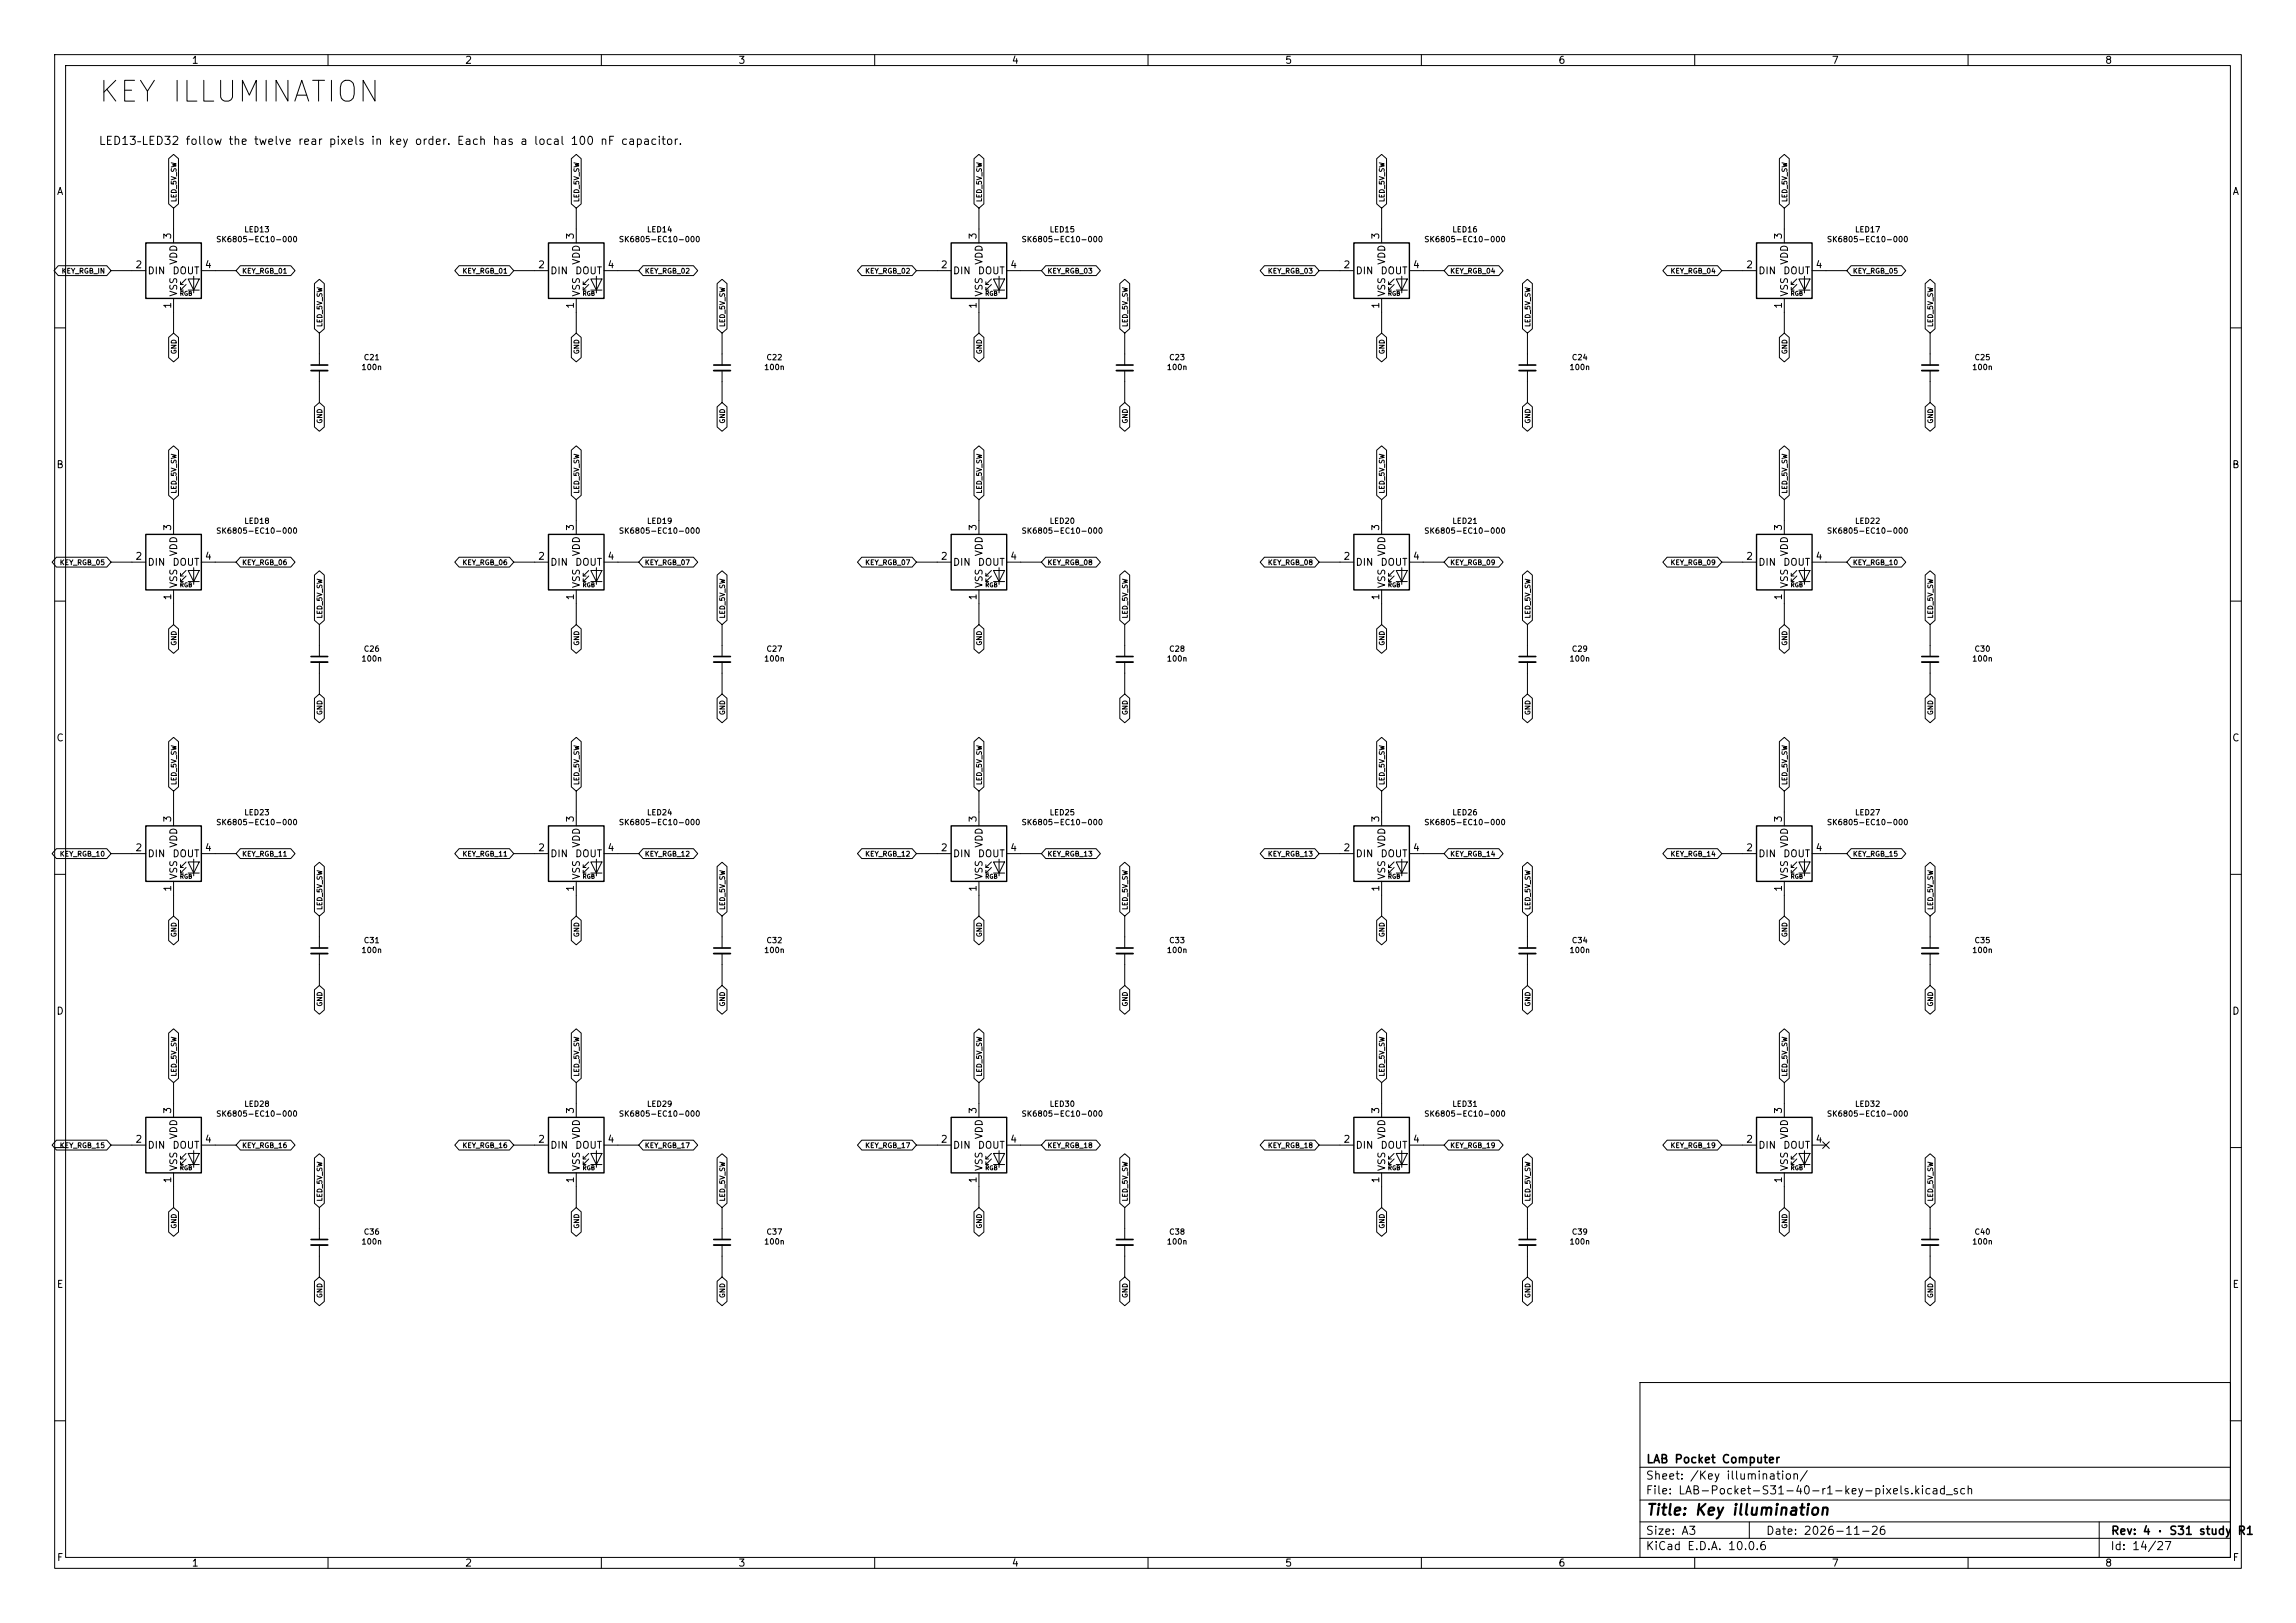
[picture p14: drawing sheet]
<svg xmlns="http://www.w3.org/2000/svg" width="420mm" height="297mm" viewBox="0 0 420 297" stroke-linecap="round" stroke-linejoin="round" font-family="sans-serif">
<defs><g id="words">
<text font-size="3.8" x="17.7" y="19.6">KEY ILLUMINATION</text>
<text font-size="2" x="301" y="277.8">Title: Key illumination</text>
<g font-size="1.5">
<text x="18" y="26.9">LED13–LED32 follow the twelve rear pixels in key order. Each has a local 100 nF capacitor.</text>
<text x="301" y="268.1">LAB Pocket Computer</text>
<text x="300.9" y="273.8">File: LAB-Pocket-S31-40-r1-key-pixels.kicad_sch</text>
<text x="300.9" y="271.1">Sheet: /Key illumination/</text>
<text x="300.9" y="281.2">Size: A3</text>
<text x="322.9" y="281.2">Date: 2026-11-26</text>
<text x="386" y="281.2">Rev: 4 · S31 study</text>
<text x="409.2" y="281.2">R1</text>
<text x="300.9" y="284">KiCad E.D.A. 10.0.6</text>
<text x="385.9" y="284">Id: 14/27</text>
</g>
<g font-size="1.3">
<text x="35" y="12">1</text>
<text x="85" y="12">2</text>
<text x="135" y="12">3</text>
<text x="185" y="12">4</text>
<text x="235" y="12">5</text>
<text x="285" y="12">6</text>
<text x="335" y="12">7</text>
<text x="385" y="12">8</text>
<text x="10.3" y="36">A</text>
<text x="408.3" y="36">A</text>
<text x="31.6" y="43.9" transform="rotate(-90 31.6 43.9)">3</text>
<text x="105.3" y="43.9" transform="rotate(-90 105.3 43.9)">3</text>
<text x="178.9" y="43.9" transform="rotate(-90 178.9 43.9)">3</text>
<text x="252.6" y="43.9" transform="rotate(-90 252.6 43.9)">3</text>
<text x="326.3" y="43.9" transform="rotate(-90 326.3 43.9)">3</text>
<text x="24.7" y="49.4">2</text>
<text x="26.9" y="50.5">DIN</text>
<text x="31.5" y="50.5">DOUT</text>
<text x="32.7" y="48.6" transform="rotate(-90 32.7 48.6)">VDD</text>
<text x="37.4" y="49.4">4</text>
<text x="98.3" y="49.4">2</text>
<text x="100.6" y="50.5">DIN</text>
<text x="105.1" y="50.5">DOUT</text>
<text x="106.4" y="48.6" transform="rotate(-90 106.4 48.6)">VDD</text>
<text x="111" y="49.4">4</text>
<text x="172" y="49.4">2</text>
<text x="174.2" y="50.5">DIN</text>
<text x="178.8" y="50.5">DOUT</text>
<text x="180" y="48.6" transform="rotate(-90 180 48.6)">VDD</text>
<text x="184.7" y="49.4">4</text>
<text x="245.6" y="49.4">2</text>
<text x="247.9" y="50.5">DIN</text>
<text x="252.4" y="50.5">DOUT</text>
<text x="253.7" y="48.6" transform="rotate(-90 253.7 48.6)">VDD</text>
<text x="258.3" y="49.4">4</text>
<text x="319.3" y="49.4">2</text>
<text x="321.5" y="50.5">DIN</text>
<text x="326.1" y="50.5">DOUT</text>
<text x="327.4" y="48.6" transform="rotate(-90 327.4 48.6)">VDD</text>
<text x="332" y="49.4">4</text>
<text x="31.6" y="56.6" transform="rotate(-90 31.6 56.6)">1</text>
<text x="32.7" y="54.4" transform="rotate(-90 32.7 54.4)">VSS</text>
<text x="105.3" y="56.6" transform="rotate(-90 105.3 56.6)">1</text>
<text x="106.4" y="54.4" transform="rotate(-90 106.4 54.4)">VSS</text>
<text x="178.9" y="56.6" transform="rotate(-90 178.9 56.6)">1</text>
<text x="180" y="54.4" transform="rotate(-90 180 54.4)">VSS</text>
<text x="252.6" y="56.6" transform="rotate(-90 252.6 56.6)">1</text>
<text x="253.7" y="54.4" transform="rotate(-90 253.7 54.4)">VSS</text>
<text x="326.3" y="56.6" transform="rotate(-90 326.3 56.6)">1</text>
<text x="327.4" y="54.4" transform="rotate(-90 327.4 54.4)">VSS</text>
<text x="10.2" y="86">B</text>
<text x="408.2" y="86">B</text>
<text x="31.6" y="97.3" transform="rotate(-90 31.6 97.3)">3</text>
<text x="32.7" y="101.9" transform="rotate(-90 32.7 101.9)">VDD</text>
<text x="105.3" y="97.3" transform="rotate(-90 105.3 97.3)">3</text>
<text x="106.4" y="101.9" transform="rotate(-90 106.4 101.9)">VDD</text>
<text x="178.9" y="97.3" transform="rotate(-90 178.9 97.3)">3</text>
<text x="180" y="101.9" transform="rotate(-90 180 101.9)">VDD</text>
<text x="252.6" y="97.3" transform="rotate(-90 252.6 97.3)">3</text>
<text x="253.7" y="101.9" transform="rotate(-90 253.7 101.9)">VDD</text>
<text x="326.3" y="97.3" transform="rotate(-90 326.3 97.3)">3</text>
<text x="327.4" y="101.9" transform="rotate(-90 327.4 101.9)">VDD</text>
<text x="24.7" y="102.7">2</text>
<text x="26.9" y="103.8">DIN</text>
<text x="31.5" y="103.8">DOUT</text>
<text x="32.7" y="107.7" transform="rotate(-90 32.7 107.7)">VSS</text>
<text x="37.4" y="102.7">4</text>
<text x="98.3" y="102.7">2</text>
<text x="100.6" y="103.8">DIN</text>
<text x="105.1" y="103.8">DOUT</text>
<text x="106.4" y="107.7" transform="rotate(-90 106.4 107.7)">VSS</text>
<text x="111" y="102.7">4</text>
<text x="172" y="102.7">2</text>
<text x="174.2" y="103.8">DIN</text>
<text x="178.8" y="103.8">DOUT</text>
<text x="180" y="107.7" transform="rotate(-90 180 107.7)">VSS</text>
<text x="184.7" y="102.7">4</text>
<text x="245.6" y="102.7">2</text>
<text x="247.9" y="103.8">DIN</text>
<text x="252.4" y="103.8">DOUT</text>
<text x="253.7" y="107.7" transform="rotate(-90 253.7 107.7)">VSS</text>
<text x="258.3" y="102.7">4</text>
<text x="319.3" y="102.7">2</text>
<text x="321.5" y="103.8">DIN</text>
<text x="326.1" y="103.8">DOUT</text>
<text x="327.4" y="107.7" transform="rotate(-90 327.4 107.7)">VSS</text>
<text x="332" y="102.7">4</text>
<text x="31.6" y="110" transform="rotate(-90 31.6 110)">1</text>
<text x="105.3" y="110" transform="rotate(-90 105.3 110)">1</text>
<text x="178.9" y="110" transform="rotate(-90 178.9 110)">1</text>
<text x="252.6" y="110" transform="rotate(-90 252.6 110)">1</text>
<text x="326.3" y="110" transform="rotate(-90 326.3 110)">1</text>
<text x="10.2" y="136">C</text>
<text x="408.2" y="136">C</text>
<text x="31.6" y="150.6" transform="rotate(-90 31.6 150.6)">3</text>
<text x="32.7" y="155.2" transform="rotate(-90 32.7 155.2)">VDD</text>
<text x="105.3" y="150.6" transform="rotate(-90 105.3 150.6)">3</text>
<text x="106.4" y="155.2" transform="rotate(-90 106.4 155.2)">VDD</text>
<text x="178.9" y="150.6" transform="rotate(-90 178.9 150.6)">3</text>
<text x="180" y="155.2" transform="rotate(-90 180 155.2)">VDD</text>
<text x="252.6" y="150.6" transform="rotate(-90 252.6 150.6)">3</text>
<text x="253.7" y="155.2" transform="rotate(-90 253.7 155.2)">VDD</text>
<text x="326.3" y="150.6" transform="rotate(-90 326.3 150.6)">3</text>
<text x="327.4" y="155.2" transform="rotate(-90 327.4 155.2)">VDD</text>
<text x="24.7" y="156.1">2</text>
<text x="26.9" y="157.2">DIN</text>
<text x="31.5" y="157.2">DOUT</text>
<text x="32.7" y="161.1" transform="rotate(-90 32.7 161.1)">VSS</text>
<text x="37.4" y="156.1">4</text>
<text x="98.3" y="156.1">2</text>
<text x="100.6" y="157.2">DIN</text>
<text x="105.1" y="157.2">DOUT</text>
<text x="106.4" y="161.1" transform="rotate(-90 106.4 161.1)">VSS</text>
<text x="111" y="156.1">4</text>
<text x="172" y="156.1">2</text>
<text x="174.2" y="157.2">DIN</text>
<text x="178.8" y="157.2">DOUT</text>
<text x="180" y="161.1" transform="rotate(-90 180 161.1)">VSS</text>
<text x="184.7" y="156.1">4</text>
<text x="245.6" y="156.1">2</text>
<text x="247.9" y="157.2">DIN</text>
<text x="252.4" y="157.2">DOUT</text>
<text x="253.7" y="161.1" transform="rotate(-90 253.7 161.1)">VSS</text>
<text x="258.3" y="156.1">4</text>
<text x="319.3" y="156.1">2</text>
<text x="321.5" y="157.2">DIN</text>
<text x="326.1" y="157.2">DOUT</text>
<text x="327.4" y="161.1" transform="rotate(-90 327.4 161.1)">VSS</text>
<text x="332" y="156.1">4</text>
<text x="31.6" y="163.3" transform="rotate(-90 31.6 163.3)">1</text>
<text x="105.3" y="163.3" transform="rotate(-90 105.3 163.3)">1</text>
<text x="178.9" y="163.3" transform="rotate(-90 178.9 163.3)">1</text>
<text x="252.6" y="163.3" transform="rotate(-90 252.6 163.3)">1</text>
<text x="326.3" y="163.3" transform="rotate(-90 326.3 163.3)">1</text>
<text x="10.2" y="186">D</text>
<text x="408.2" y="186">D</text>
<text x="31.6" y="203.9" transform="rotate(-90 31.6 203.9)">3</text>
<text x="105.3" y="203.9" transform="rotate(-90 105.3 203.9)">3</text>
<text x="178.9" y="203.9" transform="rotate(-90 178.9 203.9)">3</text>
<text x="252.6" y="203.9" transform="rotate(-90 252.6 203.9)">3</text>
<text x="326.3" y="203.9" transform="rotate(-90 326.3 203.9)">3</text>
<text x="24.7" y="209.4">2</text>
<text x="32.7" y="208.6" transform="rotate(-90 32.7 208.6)">VDD</text>
<text x="37.4" y="209.4">4</text>
<text x="98.3" y="209.4">2</text>
<text x="106.4" y="208.6" transform="rotate(-90 106.4 208.6)">VDD</text>
<text x="111" y="209.4">4</text>
<text x="172" y="209.4">2</text>
<text x="180" y="208.6" transform="rotate(-90 180 208.6)">VDD</text>
<text x="184.7" y="209.4">4</text>
<text x="245.6" y="209.4">2</text>
<text x="253.7" y="208.6" transform="rotate(-90 253.7 208.6)">VDD</text>
<text x="258.3" y="209.4">4</text>
<text x="319.3" y="209.4">2</text>
<text x="327.4" y="208.6" transform="rotate(-90 327.4 208.6)">VDD</text>
<text x="332" y="209.4">4</text>
<text x="26.9" y="210.5">DIN</text>
<text x="31.5" y="210.5">DOUT</text>
<text x="32.7" y="214.4" transform="rotate(-90 32.7 214.4)">VSS</text>
<text x="100.6" y="210.5">DIN</text>
<text x="105.1" y="210.5">DOUT</text>
<text x="106.4" y="214.4" transform="rotate(-90 106.4 214.4)">VSS</text>
<text x="174.2" y="210.5">DIN</text>
<text x="178.8" y="210.5">DOUT</text>
<text x="180" y="214.4" transform="rotate(-90 180 214.4)">VSS</text>
<text x="247.9" y="210.5">DIN</text>
<text x="252.4" y="210.5">DOUT</text>
<text x="253.7" y="214.4" transform="rotate(-90 253.7 214.4)">VSS</text>
<text x="321.5" y="210.5">DIN</text>
<text x="326.1" y="210.5">DOUT</text>
<text x="327.4" y="214.4" transform="rotate(-90 327.4 214.4)">VSS</text>
<text x="31.6" y="216.6" transform="rotate(-90 31.6 216.6)">1</text>
<text x="105.3" y="216.6" transform="rotate(-90 105.3 216.6)">1</text>
<text x="178.9" y="216.6" transform="rotate(-90 178.9 216.6)">1</text>
<text x="252.6" y="216.6" transform="rotate(-90 252.6 216.6)">1</text>
<text x="326.3" y="216.6" transform="rotate(-90 326.3 216.6)">1</text>
<text x="10.3" y="236">E</text>
<text x="408.3" y="236">E</text>
<text x="10.3" y="286">F</text>
<text x="35" y="287">1</text>
<text x="85" y="287">2</text>
<text x="135" y="287">3</text>
<text x="185" y="287">4</text>
<text x="235" y="287">5</text>
<text x="285" y="287">6</text>
<text x="335" y="287">7</text>
<text x="385" y="287">8</text>
<text x="408.3" y="286">F</text>
</g>
<g font-size="1">
<text x="39.4" y="44.6">SK6805-EC10-000</text>
<text x="44.6" y="42.8">LED13</text>
<text x="113.1" y="44.6">SK6805-EC10-000</text>
<text x="118.3" y="42.8">LED14</text>
<text x="186.8" y="44.6">SK6805-EC10-000</text>
<text x="191.9" y="42.8">LED15</text>
<text x="260.4" y="44.6">SK6805-EC10-000</text>
<text x="265.6" y="42.8">LED16</text>
<text x="334.1" y="44.6">SK6805-EC10-000</text>
<text x="339.2" y="42.8">LED17</text>
<text x="66" y="68">100n</text>
<text x="66.4" y="66.2">C21</text>
<text x="139.7" y="68">100n</text>
<text x="140.1" y="66.2">C22</text>
<text x="213.3" y="68">100n</text>
<text x="213.8" y="66.2">C23</text>
<text x="287" y="68">100n</text>
<text x="287.4" y="66.2">C24</text>
<text x="360.7" y="68">100n</text>
<text x="361.1" y="66.2">C25</text>
<text x="39.4" y="97.9">SK6805-EC10-000</text>
<text x="44.6" y="96.1">LED18</text>
<text x="113.1" y="97.9">SK6805-EC10-000</text>
<text x="118.3" y="96.1">LED19</text>
<text x="186.8" y="97.9">SK6805-EC10-000</text>
<text x="191.9" y="96.1">LED20</text>
<text x="260.4" y="97.9">SK6805-EC10-000</text>
<text x="265.6" y="96.1">LED21</text>
<text x="334.1" y="97.9">SK6805-EC10-000</text>
<text x="339.2" y="96.1">LED22</text>
<text x="66.4" y="119.5">C26</text>
<text x="140.1" y="119.5">C27</text>
<text x="213.8" y="119.5">C28</text>
<text x="287.4" y="119.5">C29</text>
<text x="361.1" y="119.5">C30</text>
<text x="66" y="121.3">100n</text>
<text x="139.7" y="121.3">100n</text>
<text x="213.3" y="121.3">100n</text>
<text x="287" y="121.3">100n</text>
<text x="360.7" y="121.3">100n</text>
<text x="44.6" y="149.4">LED23</text>
<text x="118.3" y="149.4">LED24</text>
<text x="191.9" y="149.4">LED25</text>
<text x="265.6" y="149.4">LED26</text>
<text x="339.2" y="149.4">LED27</text>
<text x="39.4" y="151.2">SK6805-EC10-000</text>
<text x="113.1" y="151.2">SK6805-EC10-000</text>
<text x="186.8" y="151.2">SK6805-EC10-000</text>
<text x="260.4" y="151.2">SK6805-EC10-000</text>
<text x="334.1" y="151.2">SK6805-EC10-000</text>
<text x="66.4" y="172.8">C31</text>
<text x="140.1" y="172.8">C32</text>
<text x="213.8" y="172.8">C33</text>
<text x="287.4" y="172.8">C34</text>
<text x="361.1" y="172.8">C35</text>
<text x="66" y="174.6">100n</text>
<text x="139.7" y="174.6">100n</text>
<text x="213.3" y="174.6">100n</text>
<text x="287" y="174.6">100n</text>
<text x="360.7" y="174.6">100n</text>
<text x="44.6" y="202.8">LED28</text>
<text x="118.3" y="202.8">LED29</text>
<text x="191.9" y="202.8">LED30</text>
<text x="265.6" y="202.8">LED31</text>
<text x="339.2" y="202.8">LED32</text>
<text x="39.4" y="204.6">SK6805-EC10-000</text>
<text x="113.1" y="204.6">SK6805-EC10-000</text>
<text x="186.8" y="204.6">SK6805-EC10-000</text>
<text x="260.4" y="204.6">SK6805-EC10-000</text>
<text x="334.1" y="204.6">SK6805-EC10-000</text>
<text x="66" y="228">100n</text>
<text x="66.4" y="226.2">C36</text>
<text x="139.7" y="228">100n</text>
<text x="140.1" y="226.2">C37</text>
<text x="213.3" y="228">100n</text>
<text x="213.8" y="226.2">C38</text>
<text x="287" y="228">100n</text>
<text x="287.4" y="226.2">C39</text>
<text x="360.7" y="228">100n</text>
<text x="361.1" y="226.2">C40</text>
</g>
<g font-size=".9">
<text x="32.5" y="37.1" transform="rotate(-90 32.5 37.1)">LED_5V_SW</text>
<text x="106.2" y="37.1" transform="rotate(-90 106.2 37.1)">LED_5V_SW</text>
<text x="179.8" y="37.1" transform="rotate(-90 179.8 37.1)">LED_5V_SW</text>
<text x="253.5" y="37.1" transform="rotate(-90 253.5 37.1)">LED_5V_SW</text>
<text x="327.1" y="37.1" transform="rotate(-90 327.1 37.1)">LED_5V_SW</text>
<text x="11.2" y="50.3">KEY_RGB_IN</text>
<text x="44.2" y="50.3">KEY_RGB_01</text>
<text x="84.5" y="50.3">KEY_RGB_01</text>
<text x="117.9" y="50.3">KEY_RGB_02</text>
<text x="158.2" y="50.3">KEY_RGB_02</text>
<text x="191.5" y="50.3">KEY_RGB_03</text>
<text x="231.8" y="50.3">KEY_RGB_03</text>
<text x="265.2" y="50.3">KEY_RGB_04</text>
<text x="305.5" y="50.3">KEY_RGB_04</text>
<text x="338.8" y="50.3">KEY_RGB_05</text>
<text x="59.2" y="59.9" transform="rotate(-90 59.2 59.9)">LED_5V_SW</text>
<text x="132.8" y="59.9" transform="rotate(-90 132.8 59.9)">LED_5V_SW</text>
<text x="206.5" y="59.9" transform="rotate(-90 206.5 59.9)">LED_5V_SW</text>
<text x="280.1" y="59.9" transform="rotate(-90 280.1 59.9)">LED_5V_SW</text>
<text x="353.8" y="59.9" transform="rotate(-90 353.8 59.9)">LED_5V_SW</text>
<text x="32.5" y="64.9" transform="rotate(-90 32.5 64.9)">GND</text>
<text x="106.2" y="64.9" transform="rotate(-90 106.2 64.9)">GND</text>
<text x="179.8" y="64.9" transform="rotate(-90 179.8 64.9)">GND</text>
<text x="253.5" y="64.9" transform="rotate(-90 253.5 64.9)">GND</text>
<text x="327.1" y="64.9" transform="rotate(-90 327.1 64.9)">GND</text>
<text x="59.2" y="77.6" transform="rotate(-90 59.2 77.6)">GND</text>
<text x="132.8" y="77.6" transform="rotate(-90 132.8 77.6)">GND</text>
<text x="206.5" y="77.6" transform="rotate(-90 206.5 77.6)">GND</text>
<text x="280.1" y="77.6" transform="rotate(-90 280.1 77.6)">GND</text>
<text x="353.8" y="77.6" transform="rotate(-90 353.8 77.6)">GND</text>
<text x="32.5" y="90.4" transform="rotate(-90 32.5 90.4)">LED_5V_SW</text>
<text x="106.2" y="90.4" transform="rotate(-90 106.2 90.4)">LED_5V_SW</text>
<text x="179.8" y="90.4" transform="rotate(-90 179.8 90.4)">LED_5V_SW</text>
<text x="253.5" y="90.4" transform="rotate(-90 253.5 90.4)">LED_5V_SW</text>
<text x="327.1" y="90.4" transform="rotate(-90 327.1 90.4)">LED_5V_SW</text>
<text x="10.8" y="103.6">KEY_RGB_05</text>
<text x="44.2" y="103.6">KEY_RGB_06</text>
<text x="84.5" y="103.6">KEY_RGB_06</text>
<text x="117.9" y="103.6">KEY_RGB_07</text>
<text x="158.2" y="103.6">KEY_RGB_07</text>
<text x="191.5" y="103.6">KEY_RGB_08</text>
<text x="231.8" y="103.6">KEY_RGB_08</text>
<text x="265.2" y="103.6">KEY_RGB_09</text>
<text x="305.5" y="103.6">KEY_RGB_09</text>
<text x="338.8" y="103.6">KEY_RGB_10</text>
<text x="59.2" y="113.3" transform="rotate(-90 59.2 113.3)">LED_5V_SW</text>
<text x="132.8" y="113.3" transform="rotate(-90 132.8 113.3)">LED_5V_SW</text>
<text x="206.5" y="113.3" transform="rotate(-90 206.5 113.3)">LED_5V_SW</text>
<text x="280.1" y="113.3" transform="rotate(-90 280.1 113.3)">LED_5V_SW</text>
<text x="353.8" y="113.3" transform="rotate(-90 353.8 113.3)">LED_5V_SW</text>
<text x="32.5" y="118.2" transform="rotate(-90 32.5 118.2)">GND</text>
<text x="106.2" y="118.2" transform="rotate(-90 106.2 118.2)">GND</text>
<text x="179.8" y="118.2" transform="rotate(-90 179.8 118.2)">GND</text>
<text x="253.5" y="118.2" transform="rotate(-90 253.5 118.2)">GND</text>
<text x="327.1" y="118.2" transform="rotate(-90 327.1 118.2)">GND</text>
<text x="59.2" y="130.9" transform="rotate(-90 59.2 130.9)">GND</text>
<text x="132.8" y="130.9" transform="rotate(-90 132.8 130.9)">GND</text>
<text x="206.5" y="130.9" transform="rotate(-90 206.5 130.9)">GND</text>
<text x="280.1" y="130.9" transform="rotate(-90 280.1 130.9)">GND</text>
<text x="353.8" y="130.9" transform="rotate(-90 353.8 130.9)">GND</text>
<text x="32.5" y="143.8" transform="rotate(-90 32.5 143.8)">LED_5V_SW</text>
<text x="106.2" y="143.8" transform="rotate(-90 106.2 143.8)">LED_5V_SW</text>
<text x="179.8" y="143.8" transform="rotate(-90 179.8 143.8)">LED_5V_SW</text>
<text x="253.5" y="143.8" transform="rotate(-90 253.5 143.8)">LED_5V_SW</text>
<text x="327.1" y="143.8" transform="rotate(-90 327.1 143.8)">LED_5V_SW</text>
<text x="10.8" y="157">KEY_RGB_10</text>
<text x="44.2" y="157">KEY_RGB_11</text>
<text x="84.5" y="157">KEY_RGB_11</text>
<text x="117.9" y="157">KEY_RGB_12</text>
<text x="158.2" y="157">KEY_RGB_12</text>
<text x="191.5" y="157">KEY_RGB_13</text>
<text x="231.8" y="157">KEY_RGB_13</text>
<text x="265.2" y="157">KEY_RGB_14</text>
<text x="305.5" y="157">KEY_RGB_14</text>
<text x="338.8" y="157">KEY_RGB_15</text>
<text x="59.2" y="166.6" transform="rotate(-90 59.2 166.6)">LED_5V_SW</text>
<text x="132.8" y="166.6" transform="rotate(-90 132.8 166.6)">LED_5V_SW</text>
<text x="206.5" y="166.6" transform="rotate(-90 206.5 166.6)">LED_5V_SW</text>
<text x="280.1" y="166.6" transform="rotate(-90 280.1 166.6)">LED_5V_SW</text>
<text x="353.8" y="166.6" transform="rotate(-90 353.8 166.6)">LED_5V_SW</text>
<text x="32.5" y="171.6" transform="rotate(-90 32.5 171.6)">GND</text>
<text x="106.2" y="171.6" transform="rotate(-90 106.2 171.6)">GND</text>
<text x="179.8" y="171.6" transform="rotate(-90 179.8 171.6)">GND</text>
<text x="253.5" y="171.6" transform="rotate(-90 253.5 171.6)">GND</text>
<text x="327.1" y="171.6" transform="rotate(-90 327.1 171.6)">GND</text>
<text x="59.2" y="184.3" transform="rotate(-90 59.2 184.3)">GND</text>
<text x="132.8" y="184.3" transform="rotate(-90 132.8 184.3)">GND</text>
<text x="206.5" y="184.3" transform="rotate(-90 206.5 184.3)">GND</text>
<text x="280.1" y="184.3" transform="rotate(-90 280.1 184.3)">GND</text>
<text x="353.8" y="184.3" transform="rotate(-90 353.8 184.3)">GND</text>
<text x="32.5" y="197.1" transform="rotate(-90 32.5 197.1)">LED_5V_SW</text>
<text x="106.2" y="197.1" transform="rotate(-90 106.2 197.1)">LED_5V_SW</text>
<text x="179.8" y="197.1" transform="rotate(-90 179.8 197.1)">LED_5V_SW</text>
<text x="253.5" y="197.1" transform="rotate(-90 253.5 197.1)">LED_5V_SW</text>
<text x="327.1" y="197.1" transform="rotate(-90 327.1 197.1)">LED_5V_SW</text>
<text x="10.8" y="210.3">KEY_RGB_15</text>
<text x="44.2" y="210.3">KEY_RGB_16</text>
<text x="84.5" y="210.3">KEY_RGB_16</text>
<text x="117.9" y="210.3">KEY_RGB_17</text>
<text x="158.2" y="210.3">KEY_RGB_17</text>
<text x="191.5" y="210.3">KEY_RGB_18</text>
<text x="231.8" y="210.3">KEY_RGB_18</text>
<text x="265.2" y="210.3">KEY_RGB_19</text>
<text x="305.5" y="210.3">KEY_RGB_19</text>
<text x="59.2" y="220" transform="rotate(-90 59.2 220)">LED_5V_SW</text>
<text x="132.8" y="220" transform="rotate(-90 132.8 220)">LED_5V_SW</text>
<text x="206.5" y="220" transform="rotate(-90 206.5 220)">LED_5V_SW</text>
<text x="280.1" y="220" transform="rotate(-90 280.1 220)">LED_5V_SW</text>
<text x="353.8" y="220" transform="rotate(-90 353.8 220)">LED_5V_SW</text>
<text x="32.5" y="224.9" transform="rotate(-90 32.5 224.9)">GND</text>
<text x="106.2" y="224.9" transform="rotate(-90 106.2 224.9)">GND</text>
<text x="179.8" y="224.9" transform="rotate(-90 179.8 224.9)">GND</text>
<text x="253.5" y="224.9" transform="rotate(-90 253.5 224.9)">GND</text>
<text x="327.1" y="224.9" transform="rotate(-90 327.1 224.9)">GND</text>
<text x="59.2" y="237.6" transform="rotate(-90 59.2 237.6)">GND</text>
<text x="132.8" y="237.6" transform="rotate(-90 132.8 237.6)">GND</text>
<text x="206.5" y="237.6" transform="rotate(-90 206.5 237.6)">GND</text>
<text x="280.1" y="237.6" transform="rotate(-90 280.1 237.6)">GND</text>
<text x="353.8" y="237.6" transform="rotate(-90 353.8 237.6)">GND</text>
</g>
<g font-size=".8">
<text x="32.8" y="54.3">RGB</text>
<text x="106.5" y="54.3">RGB</text>
<text x="180.1" y="54.3">RGB</text>
<text x="253.8" y="54.3">RGB</text>
<text x="327.5" y="54.3">RGB</text>
<text x="32.8" y="107.6">RGB</text>
<text x="106.5" y="107.6">RGB</text>
<text x="180.1" y="107.6">RGB</text>
<text x="253.8" y="107.6">RGB</text>
<text x="327.5" y="107.6">RGB</text>
<text x="32.8" y="161">RGB</text>
<text x="106.5" y="161">RGB</text>
<text x="180.1" y="161">RGB</text>
<text x="253.8" y="161">RGB</text>
<text x="327.5" y="161">RGB</text>
<text x="32.8" y="214.3">RGB</text>
<text x="106.5" y="214.3">RGB</text>
<text x="180.1" y="214.3">RGB</text>
<text x="253.8" y="214.3">RGB</text>
<text x="327.5" y="214.3">RGB</text>
</g>
</g></defs>
<g fill="none" stroke="#000" stroke-width=".18">
<path d="M10 10h400v277h-400zM12 12h396v273h-396zM60 10v2M110 10v2M160 10v2M210 10v2M260 10v2M310 10v2M360 10v2M30.8 29l.9-.7 1 .7v8.3l-1 .8-.9-.8zM31.7 38.1v6.4M104.5 29l.9-.7 .9 .7v8.3l-.9 .8-.9-.8z"/>
<path d="M105.4 38.1v6.4M178.2 29l.9-.7 .9 .7v8.3l-.9 .8-.9-.8zM179.1 38.1v6.4M251.8 29l.9-.7 .9 .7v8.3l-.9 .8-.9-.8zM252.7 38.1v6.4M325.5 29l.9-.7 .9 .7v8.3l-.9 .8-.9-.8zM326.4 38.1v6.4M10.7 48.6h8.8l.8 .9-.8 .9h-8.8l-.8-.9zM20.3 49.5h6.4M31.7 54.6v6.4M33 52.1h.5M33 53.1h.5"/>
<path d="M34 51.1l-1 1v-.5M34 52.1l-1 1v-.5M34.4 51.1h2l-1 2zM34.4 53.1h2M35.4 50.5v3.1M36.8 49.5h6.4M44 48.6h9.2l.8 .9-.8 .9h-9.2l-.8-.9zM57.5 51.9l.9-.8 .9 .8v8.3l-.9 .8-.9-.8zM84 48.6h9.2l.8 .9-.8 .9h-9.2l-.8-.9zM94 49.5h6.3M105.4 54.6v6.4M106.7 52.1h.5"/>
<path d="M106.7 53.1h.5M107.7 51.1l-1 1v-.5M107.7 52.1l-1 1v-.5M108.1 51.1h2l-1 2zM108.1 53.1h2M109.1 50.5v3.1M110.5 49.5h6.3M117.6 48.6h9.2l.8 .9-.8 .9h-9.2l-.8-.9zM131.2 51.9l.9-.8 .9 .8v8.3l-.9 .8-.9-.8zM157.6 48.6h9.3l.7 .9-.7 .9h-9.3l-.8-.9zM167.6 49.5h6.4M179.1 54.6v6.4"/>
<path d="M180.3 52.1h.5M180.3 53.1h.5M181.4 51.1l-1.1 1v-.5M181.4 52.1l-1.1 1v-.5M181.7 51.1h2.1l-1 2zM181.7 53.1h2.1M182.8 50.5v3.1M184.1 49.5h6.4M191.3 48.6h9.2l.8 .9-.8 .9h-9.2l-.8-.9zM204.8 51.9l.9-.8 .9 .8v8.3l-.9 .8-.9-.8zM231.3 48.6h9.2l.8 .9-.8 .9h-9.2l-.8-.9zM241.3 49.5h6.3"/>
<path d="M252.7 54.6v6.4M254 52.1h.5M254 53.1h.5M255 51.1l-1 1v-.5M255 52.1l-1 1v-.5M255.4 51.1h2l-1 2zM255.4 53.1h2M256.4 50.5v3.1M257.8 49.5h6.4M264.9 48.6h9.3l.8 .9-.8 .9h-9.3l-.7-.9zM278.5 51.9l.9-.8 .9 .8v8.3l-.9 .8-.9-.8zM305 48.6h9.2l.8 .9-.8 .9h-9.2l-.8-.9z"/>
<path d="M315 49.5h6.3M326.4 54.6v6.4M327.7 52.1h.5M327.7 53.1h.5M328.7 51.1l-1 1v-.5M328.7 52.1l-1 1v-.5M329.1 51.1h2l-1 2zM329.1 53.1h2M330.1 50.5v3.1M331.5 49.5h6.3M338.6 48.6h9.2l.8 .9-.8 .9h-9.2l-.8-.9zM352.2 51.9l.9-.8 .9 .8v8.3l-.9 .8-.9-.8z"/>
<path d="M10 60h2M30.8 61.7l.9-.7 1 .7v3.7l-1 .8-.9-.8zM57.5 74.4l.9-.7 .9 .7v3.7l-.9 .8-.9-.8zM58.4 61v5.8M58.4 67.8v5.9M104.5 61.7l.9-.7 .9 .7v3.7l-.9 .8-.9-.8zM131.2 74.4l.9-.7 .9 .7v3.7l-.9 .8-.9-.8zM132.1 61v5.8M132.1 67.8v5.9M178.2 61.7l.9-.7 .9 .7v3.7l-.9 .8-.9-.8zM204.8 74.4l.9-.7 .9 .7v3.7l-.9 .8-.9-.8zM205.7 61v5.8"/>
<path d="M205.7 67.8v5.9M251.8 61.7l.9-.7 .9 .7v3.7l-.9 .8-.9-.8zM278.5 74.4l.9-.7 .9 .7v3.7l-.9 .8-.9-.8zM279.4 61v5.8M279.4 67.8v5.9M325.5 61.7l.9-.7 .9 .7v3.7l-.9 .8-.9-.8zM352.2 74.4l.9-.7 .9 .7v3.7l-.9 .8-.9-.8zM353.1 61v5.8M353.1 67.8v5.9M408 60h2M30.8 82.4l.9-.8 1 .8v8.3l-1 .7-.9-.7zM31.7 91.4v6.4"/>
<path d="M104.5 82.4l.9-.8 .9 .8v8.3l-.9 .7-.9-.7zM105.4 91.4v6.4M178.2 82.4l.9-.8 .9 .8v8.3l-.9 .7-.9-.7zM179.1 91.4v6.4M251.8 82.4l.9-.8 .9 .8v8.3l-.9 .7-.9-.7zM252.7 91.4v6.4M325.5 82.4l.9-.8 .9 .8v8.3l-.9 .7-.9-.7zM326.4 91.4v6.4M10 110h2M10.3 102h9.2l.8 .9-.8 .9h-9.2l-.8-.9zM20.3 102.9h6.4M30.8 115.1l.9-.8 1 .8v3.7l-1 .8-.9-.8z"/>
<path d="M31.7 108v6.3M33 105.4h.5M33 106.4h.5M34 104.4l-1 1v-.5M34 105.4l-1 1v-.5M34.4 104.4h2l-1 2zM34.4 106.4h2M35.4 103.9v3M36.8 102.9h6.4M44 102h9.2l.8 .9-.8 .9h-9.2l-.8-.9zM57.5 105.2l.9-.7 .9 .7v8.3l-.9 .8-.9-.8zM58.4 114.3v5.8"/>
<path d="M84 102h9.2l.8 .9-.8 .9h-9.2l-.8-.9zM94 102.9h6.3M104.5 115.1l.9-.8 .9 .8v3.7l-.9 .8-.9-.8zM105.4 108v6.3M106.7 105.4h.5M106.7 106.4h.5M107.7 104.4l-1 1v-.5M107.7 105.4l-1 1v-.5M108.1 104.4h2l-1 2zM108.1 106.4h2M109.1 103.9v3M110.5 102.9h6.3"/>
<path d="M117.6 102h9.2l.8 .9-.8 .9h-9.2l-.8-.9zM131.2 105.2l.9-.7 .9 .7v8.3l-.9 .8-.9-.8zM132.1 114.3v5.8M157.6 102h9.3l.7 .9-.7 .9h-9.3l-.8-.9zM167.6 102.9h6.4M178.2 115.1l.9-.8 .9 .8v3.7l-.9 .8-.9-.8zM179.1 108v6.3M180.3 105.4h.5M180.3 106.4h.5M181.4 104.4l-1.1 1v-.5M181.4 105.4l-1.1 1v-.5M181.7 104.4h2.1l-1 2z"/>
<path d="M181.7 106.4h2.1M182.8 103.9v3M184.1 102.9h6.4M191.3 102h9.2l.8 .9-.8 .9h-9.2l-.8-.9zM204.8 105.2l.9-.7 .9 .7v8.3l-.9 .8-.9-.8zM205.7 114.3v5.8M231.3 102h9.2l.8 .9-.8 .9h-9.2l-.8-.9zM241.3 102.9h6.3M251.8 115.1l.9-.8 .9 .8v3.7l-.9 .8-.9-.8zM252.7 108v6.3M254 105.4h.5M254 106.4h.5"/>
<path d="M255 104.4l-1 1v-.5M255 105.4l-1 1v-.5M255.4 104.4h2l-1 2zM255.4 106.4h2M256.4 103.9v3M257.8 102.9h6.4M264.9 102h9.3l.8 .9-.8 .9h-9.3l-.7-.9zM278.5 105.2l.9-.7 .9 .7v8.3l-.9 .8-.9-.8zM279.4 114.3v5.8M305 102h9.2l.8 .9-.8 .9h-9.2l-.8-.9zM315 102.9h6.3M325.5 115.1l.9-.8 .9 .8v3.7l-.9 .8-.9-.8z"/>
<path d="M326.4 108v6.3M327.7 105.4h.5M327.7 106.4h.5M328.7 104.4l-1 1v-.5M328.7 105.4l-1 1v-.5M329.1 104.4h2l-1 2zM329.1 106.4h2M330.1 103.9v3M331.5 102.9h6.3M338.6 102h9.2l.8 .9-.8 .9h-9.2l-.8-.9zM352.2 105.2l.9-.7 .9 .7v8.3l-.9 .8-.9-.8zM353.1 114.3v5.8"/>
<path d="M408 110h2M30.8 135.7l.9-.8 1 .8v8.3l-1 .8-.9-.8zM57.5 127.8l.9-.8 .9 .8v3.7l-.9 .8-.9-.8zM58.4 121.2v5.8M104.5 135.7l.9-.8 .9 .8v8.3l-.9 .8-.9-.8zM131.2 127.8l.9-.8 .9 .8v3.7l-.9 .8-.9-.8zM132.1 121.2v5.8M178.2 135.7l.9-.8 .9 .8v8.3l-.9 .8-.9-.8zM204.8 127.8l.9-.8 .9 .8v3.7l-.9 .8-.9-.8zM205.7 121.2v5.8M251.8 135.7l.9-.8 .9 .8v8.3l-.9 .8-.9-.8zM278.5 127.8l.9-.8 .9 .8v3.7l-.9 .8-.9-.8z"/>
<path d="M279.4 121.2v5.8M325.5 135.7l.9-.8 .9 .8v8.3l-.9 .8-.9-.8zM352.2 127.8l.9-.8 .9 .8v3.7l-.9 .8-.9-.8zM353.1 121.2v5.8M10 160h2M10.3 155.3h9.2l.8 .9-.8 .9h-9.2l-.8-.9zM20.3 156.2h6.4M31.7 144.8v6.3M33 158.8h.5M33 159.8h.5M34 157.7l-1 1.1v-.6M34 158.8l-1 1v-.5"/>
<path d="M34.4 157.7h2l-1 2.1zM34.4 159.8h2M35.4 157.2v3.1M36.8 156.2h6.4M44 155.3h9.2l.8 .9-.8 .9h-9.2l-.8-.9zM57.5 158.6l.9-.8 .9 .8v8.3l-.9 .7-.9-.7zM84 155.3h9.2l.8 .9-.8 .9h-9.2l-.8-.9zM94 156.2h6.3M105.4 144.8v6.3M106.7 158.8h.5M106.7 159.8h.5M107.7 157.7l-1 1.1v-.6"/>
<path d="M107.7 158.8l-1 1v-.5M108.1 157.7h2l-1 2.1zM108.1 159.8h2M109.1 157.2v3.1M110.5 156.2h6.3M117.6 155.3h9.2l.8 .9-.8 .9h-9.2l-.8-.9zM131.2 158.6l.9-.8 .9 .8v8.3l-.9 .7-.9-.7zM157.6 155.3h9.3l.7 .9-.7 .9h-9.3l-.8-.9zM167.6 156.2h6.4M179.1 144.8v6.3M180.3 158.8h.5M180.3 159.8h.5"/>
<path d="M181.4 157.7l-1.1 1.1v-.6M181.4 158.8l-1.1 1v-.5M181.7 157.7h2.1l-1 2.1zM181.7 159.8h2.1M182.8 157.2v3.1M184.1 156.2h6.4M191.3 155.3h9.2l.8 .9-.8 .9h-9.2l-.8-.9zM204.8 158.6l.9-.8 .9 .8v8.3l-.9 .7-.9-.7zM231.3 155.3h9.2l.8 .9-.8 .9h-9.2l-.8-.9zM241.3 156.2h6.3M252.7 144.8v6.3M254 158.8h.5"/>
<path d="M254 159.8h.5M255 157.7l-1 1.1v-.6M255 158.8l-1 1v-.5M255.4 157.7h2l-1 2.1zM255.4 159.8h2M256.4 157.2v3.1M257.8 156.2h6.4M264.9 155.3h9.3l.8 .9-.8 .9h-9.3l-.7-.9zM278.5 158.6l.9-.8 .9 .8v8.3l-.9 .7-.9-.7zM305 155.3h9.2l.8 .9-.8 .9h-9.2l-.8-.9zM315 156.2h6.3M326.4 144.8v6.3"/>
<path d="M327.7 158.8h.5M327.7 159.8h.5M328.7 157.7l-1 1.1v-.6M328.7 158.8l-1 1v-.5M329.1 157.7h2l-1 2.1zM329.1 159.8h2M330.1 157.2v3.1M331.5 156.2h6.3M338.6 155.3h9.2l.8 .9-.8 .9h-9.2l-.8-.9zM352.2 158.6l.9-.8 .9 .8v8.3l-.9 .7-.9-.7zM408 160h2M30.8 168.4l.9-.8 1 .8v3.7l-1 .8-.9-.8z"/>
<path d="M31.7 161.3v6.3M58.4 167.6v5.9M58.4 174.5v5.8M104.5 168.4l.9-.8 .9 .8v3.7l-.9 .8-.9-.8zM105.4 161.3v6.3M132.1 167.6v5.9M132.1 174.5v5.8M178.2 168.4l.9-.8 .9 .8v3.7l-.9 .8-.9-.8zM179.1 161.3v6.3M205.7 167.6v5.9M205.7 174.5v5.8M251.8 168.4l.9-.8 .9 .8v3.7l-.9 .8-.9-.8z"/>
<path d="M252.7 161.3v6.3M279.4 167.6v5.9M279.4 174.5v5.8M325.5 168.4l.9-.8 .9 .8v3.7l-.9 .8-.9-.8zM326.4 161.3v6.3M353.1 167.6v5.9M353.1 174.5v5.8M30.8 189.1l.9-.8 1 .8v8.2l-1 .8-.9-.8zM31.7 198.1v6.4M57.5 181.1l.9-.8 .9 .8v3.7l-.9 .8-.9-.8zM104.5 189.1l.9-.8 .9 .8v8.2l-.9 .8-.9-.8zM105.4 198.1v6.4"/>
<path d="M131.2 181.1l.9-.8 .9 .8v3.7l-.9 .8-.9-.8zM178.2 189.1l.9-.8 .9 .8v8.2l-.9 .8-.9-.8zM179.1 198.1v6.4M204.8 181.1l.9-.8 .9 .8v3.7l-.9 .8-.9-.8zM251.8 189.1l.9-.8 .9 .8v8.2l-.9 .8-.9-.8zM252.7 198.1v6.4M278.5 181.1l.9-.8 .9 .8v3.7l-.9 .8-.9-.8zM325.5 189.1l.9-.8 .9 .8v8.2l-.9 .8-.9-.8zM326.4 198.1v6.4M352.2 181.1l.9-.8 .9 .8v3.7l-.9 .8-.9-.8zM10 210h2M10.3 208.6h9.2l.8 1-.8 .9h-9.2l-.8-.9z"/>
<path d="M20.3 209.6h6.4M31.7 214.6v6.4M33 212.1h.5M33 213.1h.5M34 211.1l-1 1v-.5M34 212.1l-1 1v-.5M34.4 211.1h2l-1 2zM34.4 213.1h2M35.4 210.6v3M36.8 209.6h6.4M44 208.6h9.2l.8 1-.8 .9h-9.2l-.8-.9zM57.5 211.9l.9-.8 .9 .8v8.3l-.9 .8-.9-.8z"/>
<path d="M84 208.6h9.2l.8 1-.8 .9h-9.2l-.8-.9zM94 209.6h6.3M105.4 214.6v6.4M106.7 212.1h.5M106.7 213.1h.5M107.7 211.1l-1 1v-.5M107.7 212.1l-1 1v-.5M108.1 211.1h2l-1 2zM108.1 213.1h2M109.1 210.6v3M110.5 209.6h6.3M117.6 208.6h9.2l.8 1-.8 .9h-9.2l-.8-.9z"/>
<path d="M131.2 211.9l.9-.8 .9 .8v8.3l-.9 .8-.9-.8zM157.6 208.6h9.3l.7 1-.7 .9h-9.3l-.8-.9zM167.6 209.6h6.4M179.1 214.6v6.4M180.3 212.1h.5M180.3 213.1h.5M181.4 211.1l-1.1 1v-.5M181.4 212.1l-1.1 1v-.5M181.7 211.1h2.1l-1 2zM181.7 213.1h2.1M182.8 210.6v3M184.1 209.6h6.4"/>
<path d="M191.3 208.6h9.2l.8 1-.8 .9h-9.2l-.8-.9zM204.8 211.9l.9-.8 .9 .8v8.3l-.9 .8-.9-.8zM231.3 208.6h9.2l.8 1-.8 .9h-9.2l-.8-.9zM241.3 209.6h6.3M252.7 214.6v6.4M254 212.1h.5M254 213.1h.5M255 211.1l-1 1v-.5M255 212.1l-1 1v-.5M255.4 211.1h2l-1 2zM255.4 213.1h2M256.4 210.6v3"/>
<path d="M257.8 209.6h6.4M264.9 208.6h9.3l.8 1-.8 .9h-9.3l-.7-.9zM278.5 211.9l.9-.8 .9 .8v8.3l-.9 .8-.9-.8zM305 208.6h9.2l.8 1-.8 .9h-9.2l-.8-.9zM315 209.6h6.3M326.4 214.6v6.4M327.7 212.1h.5M327.7 213.1h.5M328.7 211.1l-1 1v-.5M328.7 212.1l-1 1v-.5M329.1 211.1h2l-1 2zM329.1 213.1h2"/>
<path d="M330.1 210.6v3M331.5 209.6h2.5M333.4 208.9l1.2 1.3M334.6 208.9l-1.2 1.3M352.2 211.9l.9-.8 .9 .8v8.3l-.9 .8-.9-.8zM408 210h2M30.8 221.8l.9-.8 1 .8v3.7l-1 .7-.9-.7zM57.5 234.5l.9-.8 .9 .8v3.7l-.9 .7-.9-.7zM58.4 221v5.8M58.4 227.8v5.9M104.5 221.8l.9-.8 .9 .8v3.7l-.9 .7-.9-.7zM131.2 234.5l.9-.8 .9 .8v3.7l-.9 .7-.9-.7z"/>
<path d="M132.1 221v5.8M132.1 227.8v5.9M178.2 221.8l.9-.8 .9 .8v3.7l-.9 .7-.9-.7zM204.8 234.5l.9-.8 .9 .8v3.7l-.9 .7-.9-.7zM205.7 221v5.8M205.7 227.8v5.9M251.8 221.8l.9-.8 .9 .8v3.7l-.9 .7-.9-.7zM278.5 234.5l.9-.8 .9 .8v3.7l-.9 .7-.9-.7zM279.4 221v5.8M279.4 227.8v5.9M325.5 221.8l.9-.8 .9 .8v3.7l-.9 .7-.9-.7zM352.2 234.5l.9-.8 .9 .8v3.7l-.9 .7-.9-.7z"/>
<path d="M353.1 221v5.8M353.1 227.8v5.9M300 253h108v32h-108zM10 260h2M300 278.5h108M300 274.5h108M300 268.5h108M320 278.5v3M384 278.5v6.5M408 260h2M60 285v2M110 285v2"/>
<path d="M160 285v2M210 285v2M260 285v2M300 281.5h108M310 285v2M360 285v2"/>
</g>
<g fill="none" stroke="#000" stroke-width=".25">
<path d="M26.7 44.5h10.1v10.1h-10.1zM100.3 44.5h10.2v10.1h-10.2zM174 44.5h10.1v10.1h-10.1zM247.6 44.5h10.2v10.1h-10.2zM321.3 44.5h10.2v10.1h-10.2zM26.7 97.8h10.1v10.2h-10.1zM100.3 97.8h10.2v10.2h-10.2zM174 97.8h10.1v10.2h-10.1zM247.6 97.8h10.2v10.2h-10.2zM321.3 97.8h10.2v10.2h-10.2zM26.7 151.1h10.1v10.2h-10.1zM100.3 151.1h10.2v10.2h-10.2z"/>
<path d="M174 151.1h10.1v10.2h-10.1zM247.6 151.1h10.2v10.2h-10.2zM321.3 151.1h10.2v10.2h-10.2zM26.7 204.5h10.1v10.1h-10.1zM100.3 204.5h10.2v10.1h-10.2zM174 204.5h10.1v10.1h-10.1zM247.6 204.5h10.2v10.1h-10.2zM321.3 204.5h10.2v10.1h-10.2z"/>
</g>
<g fill="none" stroke="#000" stroke-width=".3">
<path d="M56.9 66.8h3M130.6 66.8h3M204.2 66.8h3.1M277.9 66.8h3M351.5 66.8h3.1M56.9 120.1h3M130.6 120.1h3M204.2 120.1h3.1M277.9 120.1h3M351.5 120.1h3.1M56.9 173.5h3M130.6 173.5h3"/>
<path d="M204.2 173.5h3.1M277.9 173.5h3M351.5 173.5h3.1M56.9 226.8h3M130.6 226.8h3M204.2 226.8h3.1M277.9 226.8h3M351.5 226.8h3.1"/>
</g>
<g fill="none" stroke="#000" stroke-width=".33">
<path d="M56.9 67.8h3M130.6 67.8h3M204.2 67.8h3.1M277.9 67.8h3M351.5 67.8h3.1M56.9 121.2h3M130.6 121.2h3M204.2 121.2h3.1M277.9 121.2h3M351.5 121.2h3.1M56.9 174.5h3M130.6 174.5h3"/>
<path d="M204.2 174.5h3.1M277.9 174.5h3M351.5 174.5h3.1M56.9 227.8h3M130.6 227.8h3M204.2 227.8h3.1M277.9 227.8h3M351.5 227.8h3.1"/>
</g>
<use href="#words"/>
</svg>
